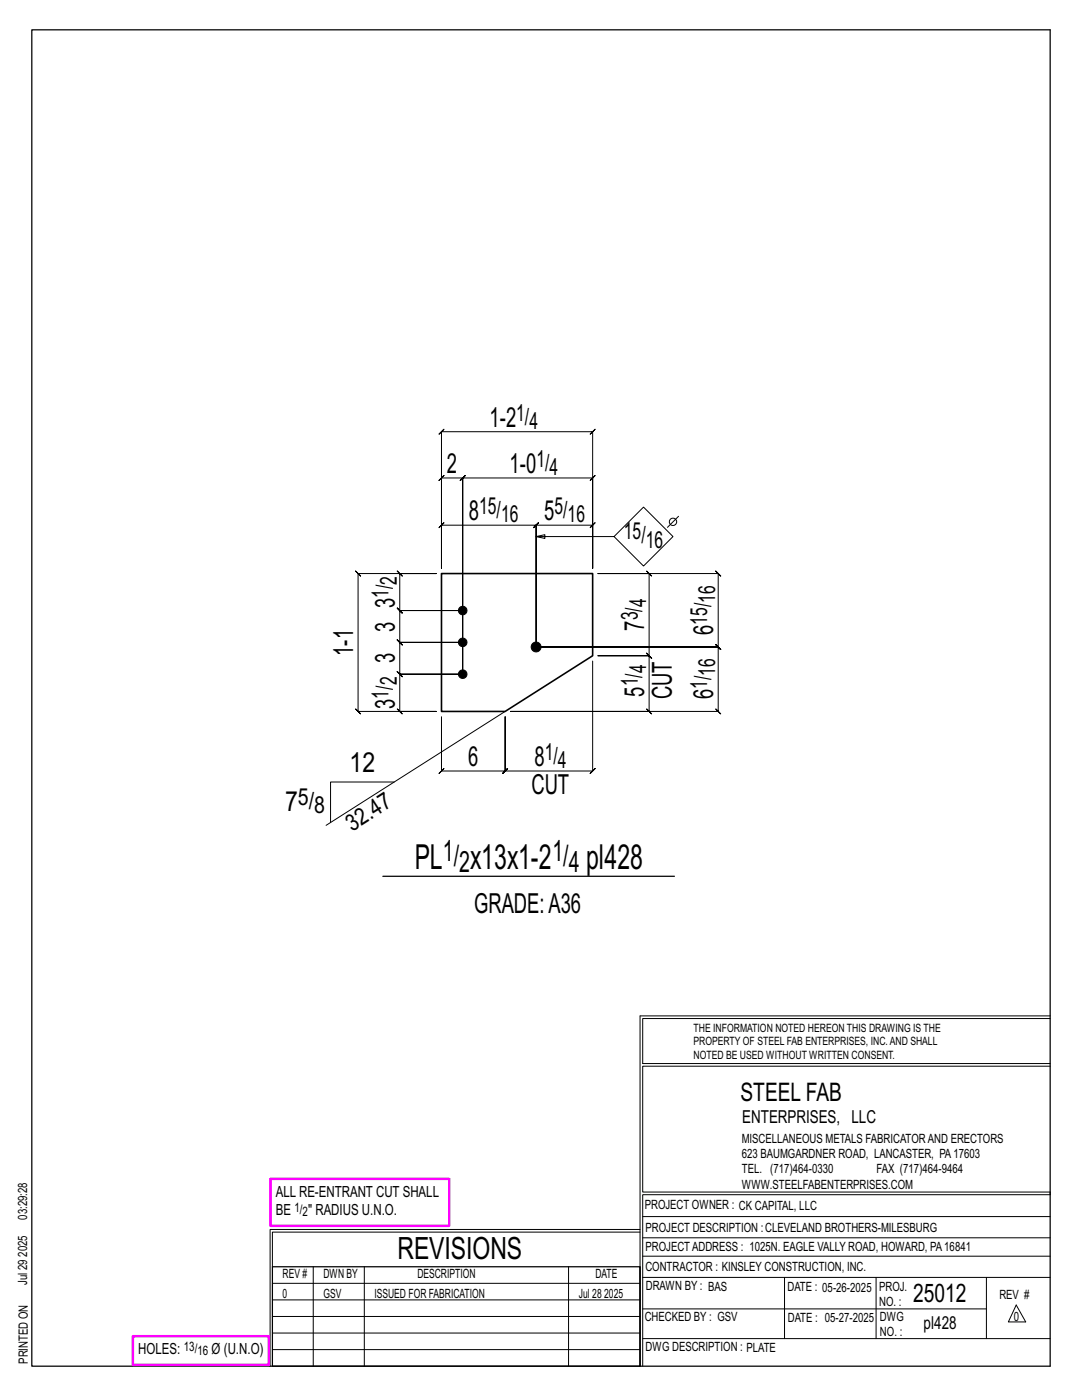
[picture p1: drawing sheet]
<svg xmlns="http://www.w3.org/2000/svg" width="216mm" height="279mm" viewBox="0 0 216 279" stroke-linecap="round" stroke-linejoin="round" font-family="sans-serif">
<defs><g id="words">
<g font-size="6.9">
<text x="82.7" y="173.4">PL</text>
<text x="93.8" y="173.4">x13x1-2</text>
<text x="117" y="173.4">pl428</text>
</g>
<text font-size="6.1" x="79.3" y="251.3">REVISIONS</text>
<g font-size="5.9">
<text x="88.4" y="171.9">1/</text>
<text x="91.6" y="173.9">2</text>
<text x="110.2" y="171.9">1/</text>
<text x="113.5" y="173.9">4</text>
</g>
<g font-size="5.5">
<text x="97.7" y="85.2">1-2</text>
<text x="89.2" y="94.4">2</text>
<text x="101.7" y="94.4">1-0</text>
<text x="93.6" y="103.8">8</text>
<text x="108.6" y="103.8">5</text>
<text x="78.8" y="121.4" transform="rotate(-90 78.8 121.4)">3</text>
<text x="128.5" y="125.9" transform="rotate(-90 128.5 125.9)">7</text>
<text x="70.5" y="130.9" transform="rotate(-90 70.5 130.9)">1-1</text>
<text x="78.8" y="126" transform="rotate(-90 78.8 126)">3</text>
<text x="142.3" y="126.7" transform="rotate(-90 142.3 126.7)">6</text>
<text x="78.8" y="132.4" transform="rotate(-90 78.8 132.4)">3</text>
<text x="78.8" y="141.5" transform="rotate(-90 78.8 141.5)">3</text>
<text x="128.5" y="139" transform="rotate(-90 128.5 139)">5</text>
<text x="134.1" y="139.6" transform="rotate(-90 134.1 139.6)">CUT</text>
<text x="142.3" y="139.6" transform="rotate(-90 142.3 139.6)">6</text>
<text x="69.7" y="154">12</text>
<text x="93.4" y="152.9">6</text>
<text x="106.6" y="152.9">8</text>
<text x="56.9" y="161.9">7</text>
<text x="106" y="158.4">CUT</text>
<text x="94.6" y="182.1">GRADE:A36</text>
</g>
<g font-size="5.1">
<text x="147.8" y="219.8">STEEL FAB</text>
<text x="182.2" y="259.9">25012</text>
</g>
<g font-size="4.7">
<text x="103" y="83.9">1/</text>
<text x="105.6" y="85.6">4</text>
<text x="107" y="93.2">1/</text>
<text x="109.6" y="94.8">4</text>
<text x="95.6" y="102.6">15/</text>
<text x="100" y="104.2">16</text>
<text x="110.7" y="102.6">5/</text>
<text x="113.3" y="104.2">16</text>
<text x="124.5" y="107.6">15/</text>
<text x="128.8" y="109.3">16</text>
<text x="77.5" y="119.3" transform="rotate(-90 77.5 119.3)">1/</text>
<text x="79.2" y="116.7" transform="rotate(-90 79.2 116.7)">2</text>
<text x="127.3" y="123.8" transform="rotate(-90 127.3 123.8)">3/</text>
<text x="128.9" y="121.2" transform="rotate(-90 128.9 121.2)">4</text>
<text x="141.1" y="124.7" transform="rotate(-90 141.1 124.7)">15/</text>
<text x="142.7" y="120.3" transform="rotate(-90 142.7 120.3)">16</text>
<text x="79.2" y="136.8" transform="rotate(-90 79.2 136.8)">2</text>
<text x="127.3" y="137" transform="rotate(-90 127.3 137)">1/</text>
<text x="128.9" y="134.3" transform="rotate(-90 128.9 134.3)">4</text>
<text x="141.1" y="137.5" transform="rotate(-90 141.1 137.5)">1/</text>
<text x="142.7" y="134.9" transform="rotate(-90 142.7 134.9)">16</text>
<text x="77.5" y="139.4" transform="rotate(-90 77.5 139.4)">1/</text>
<text x="108.7" y="151.6">1/</text>
<text x="111.3" y="153.3">4</text>
<text x="59.5" y="160.6">5/</text>
<text x="62.7" y="162.3">8</text>
<text x="70.2" y="166" transform="rotate(-32 70.2 166)">32.47</text>
</g>
<g font-size="3.6">
<text x="148.1" y="224.1">ENTERPRISES, LLC</text>
<text x="184.3" y="265.2">pl428</text>
</g>
<g font-size="3.1">
<text x="55" y="238.9">ALL RE-ENTRANT CUT SHALL</text>
<text x="55" y="242.5">BE</text>
<text x="61.5" y="242.5">&quot; RADIUS U.N.O.</text>
<text x="27.6" y="270.2">HOLES:</text>
<text x="42.2" y="270.2">Ø (U.N.O)</text>
</g>
<g font-size="2.6">
<text x="58.8" y="241.8">1/</text>
<text x="60.4" y="242.7">2</text>
<text x="36.7" y="269.6">13/</text>
<text x="39.4" y="270.5">16</text>
</g>
<g font-size="2.5">
<text x="148" y="231.2">623 BAUMGARDNER ROAD, LANCASTER, PA17603</text>
<text x="148" y="228.1">MISCELLANEOUS METALS FABRICATORAND ERECTORS</text>
<text x="148" y="237.2">WWW.STEELFABENTERPRISES.COM</text>
<text x="148" y="234.2">TEL. (717)464-0330</text>
<text x="174.9" y="234.2">FAX (717)464-9464</text>
<text x="5.4" y="243.4" transform="rotate(-90 5.4 243.4)">03:29:28</text>
<text x="128.7" y="241.3">PROJECT OWNER : CK CAPITAL, LLC</text>
<text x="128.8" y="246">PROJECT DESCRIPTION :CLEVELAND BROTHERS-MILESBURG</text>
<text x="5.4" y="250.8" transform="rotate(-90 5.4 250.8)">2025</text>
<text x="128.8" y="249.7">PROJECTADDRESS : 1025N. EAGLE VALLY ROAD, HOWARD, PA16841</text>
<text x="5.4" y="256.5" transform="rotate(-90 5.4 256.5)">Jul 29</text>
<text x="56.4" y="255">REV #</text>
<text x="64.5" y="255">DWN BY</text>
<text x="83.3" y="255">DESCRIPTION</text>
<text x="118.8" y="255">DATE</text>
<text x="128.8" y="253.7">CONTRACTOR : KINSLEY CONSTRUCTION, INC.</text>
<text x="128.9" y="257.5">DRAWN BY : BAS</text>
<text x="157.1" y="257.6">DATE : 05-26-2025</text>
<text x="175.4" y="257.7">PROJ.</text>
<text x="56.4" y="259">0</text>
<text x="64.5" y="259">GSV</text>
<text x="74.7" y="259">ISSUED FOR FABRICATION</text>
<text x="115.5" y="259">Jul 28</text>
<text x="120.6" y="259">2025</text>
<text x="128.6" y="263.7">CHECKED BY : GSV</text>
<text x="157.2" y="263.7">DATE : 05-27-2025</text>
<text x="175.4" y="260.7">NO. :</text>
<text x="175.6" y="263.7">DWG</text>
<text x="199.4" y="259.2">REV #</text>
<text x="202.3" y="263.7">0</text>
<text x="128.8" y="269.7">DWG DESCRIPTION : PLATE</text>
<text x="175.6" y="266.7">NO. :</text>
<text x="5.5" y="272.2" transform="rotate(-90 5.5 272.2)">PRINTED ON</text>
</g>
<g font-size="2.3">
<text x="138.4" y="208.6">PROPERTY OF STEEL FAB ENTERPRISES, INC.AND SHALL</text>
<text x="138.4" y="205.9">THE INFORMATION NOTED HEREON THIS DRAWING IS THE</text>
<text x="138.4" y="211.3">NOTED BE USED WITHOUT WRITTEN CONSENT.</text>
</g>
</g></defs>
<g fill="none" stroke="#000" stroke-width=".2">
<path d="M88.6 85.7l-.5 .5h30.2l-.5 .5 1-1-.5 .5v27.2v-18l.5-.5-1 1 .5-.5h-26l.5-.5-1 1 .5-.5v39.1v-39.1l.5-.5-1 1 .5-.5h-4.2l.5-.5-1 1 .5-.5v18v-27.2l-.5 .5zM70.9 114l.5 .5h15.6h-7.2l-.5-.5 1 1-.5-.5v7.3l-.5-.5 1 1-.5-.5h12.5h-12.5l-.5-.5 1 1-.5-.5v6.4l-.5-.5 1 1-.5-.5h12.5h-12.5l-.5-.5 1 1-.5-.5v6.3l-.5-.5 1 1-.5-.5h12.5h-12.5l-.5-.5 1 1-.5-.5v7.5l-.5-.5 1 1-.5-.5h7.2h-15.6l.5 .5-1-1 .5 .5v-27.5l.5 .5zM88.1 113.4v-8.6l-.5 .5 1-1-.5 .5h18.9l-.5 .5 1-1-.5 .5v24.3v-24.3l-.5 .5 1-1-.5 .5h11.3l-.5 .5 1-1-.5 .5v8.6M107 107.1l1.7 .4v-.8l-1.7 .4h15.5l5.9-5.9 5.9 5.9-5.9 5.9-5.9-5.9M119.3 114.5h24l-.5-.5 1 1-.5-.5v14.6l-.5-.5 1 1-.5-.5h-36.3h36.3l-.5-.5 1 1-.5-.5v12.9l-.5-.5 1 1-.5-.5h-41.4h27.6l.5 .5-1-1 .5 .5v-11.1l.5 .5-1-1 .5 .5h-10.2h10.2l.5 .5-1-1 .5 .5v-16.4l.5 .5-1-1 .5 .5zM135.4 103l-2.2 2.2M118.3 131.9v22l.5-.5-1 1 .5-.5h-17.5l.5-.5-1 1 .5-.5v-10.9v10.9l.5-.5-1 1 .5-.5h-12.7l.5-.5-1 1 .5-.5v-10.9M78.7 156.1h-12.7v8.1M100.8 142l-35.7 22.7M127.7 202.7v70M127.7 202.7h81.8M209.5 203.3h-81.3v9h81.3"/>
<path d="M209.5 212.8h-81.3v25.1h81.3v.5h-81.3v34.3M54.4 259.4h73.3M54.4 256.1h73.3M62.5 252.8v19.9M72.7 252.8v19.9M113.4 252.8v19.9M127.7 245.4h-73.8v27.3M127.7 245.9h-73.3v6.9M128.2 242.8h81.3M128.2 254.9h81.3M128.2 250.7h81.3M128.2 247h81.3"/>
<path d="M156.5 254.9v12.2M174.8 254.9v12.2M196.8 254.9v12.2M54.4 269.3h73.3M54.4 266h73.3M54.4 262.7h73.3M128.2 261.2h68.6M128.2 267.1h81.3M202.8 260.4l1.9 3.4h-3.5z"/>
<circle cx="134.3" cy="104.1" r=".74"/>
</g>
<path d="M6.3 6h203.2v266.7h-203.2zM76.4 174.9h58.2M54.4 252.8h73.3v19.9h-73.3z" fill="none" stroke="#000" stroke-width=".25"/>
<path d="M54 235.3h35.6v9.3h-35.6zM26.5 266.7h27.1v5.7h-27.1z" fill="none" stroke="#f0f" stroke-width=".5"/>
<g fill="#000" stroke="#000" stroke-width=".2">
<circle cx="92.3" cy="128.2" r=".86"/>
<circle cx="92.3" cy="121.8" r=".86"/>
<circle cx="92.3" cy="134.5" r=".86"/>
<circle cx="107" cy="129.1" r=".99"/>
</g>
<path d="M88.1 114.5h30.2v16.4l-17.5 11.1h-12.7z" fill="none" stroke="#000" stroke-width=".32"/>
<use href="#words"/>
</svg>
